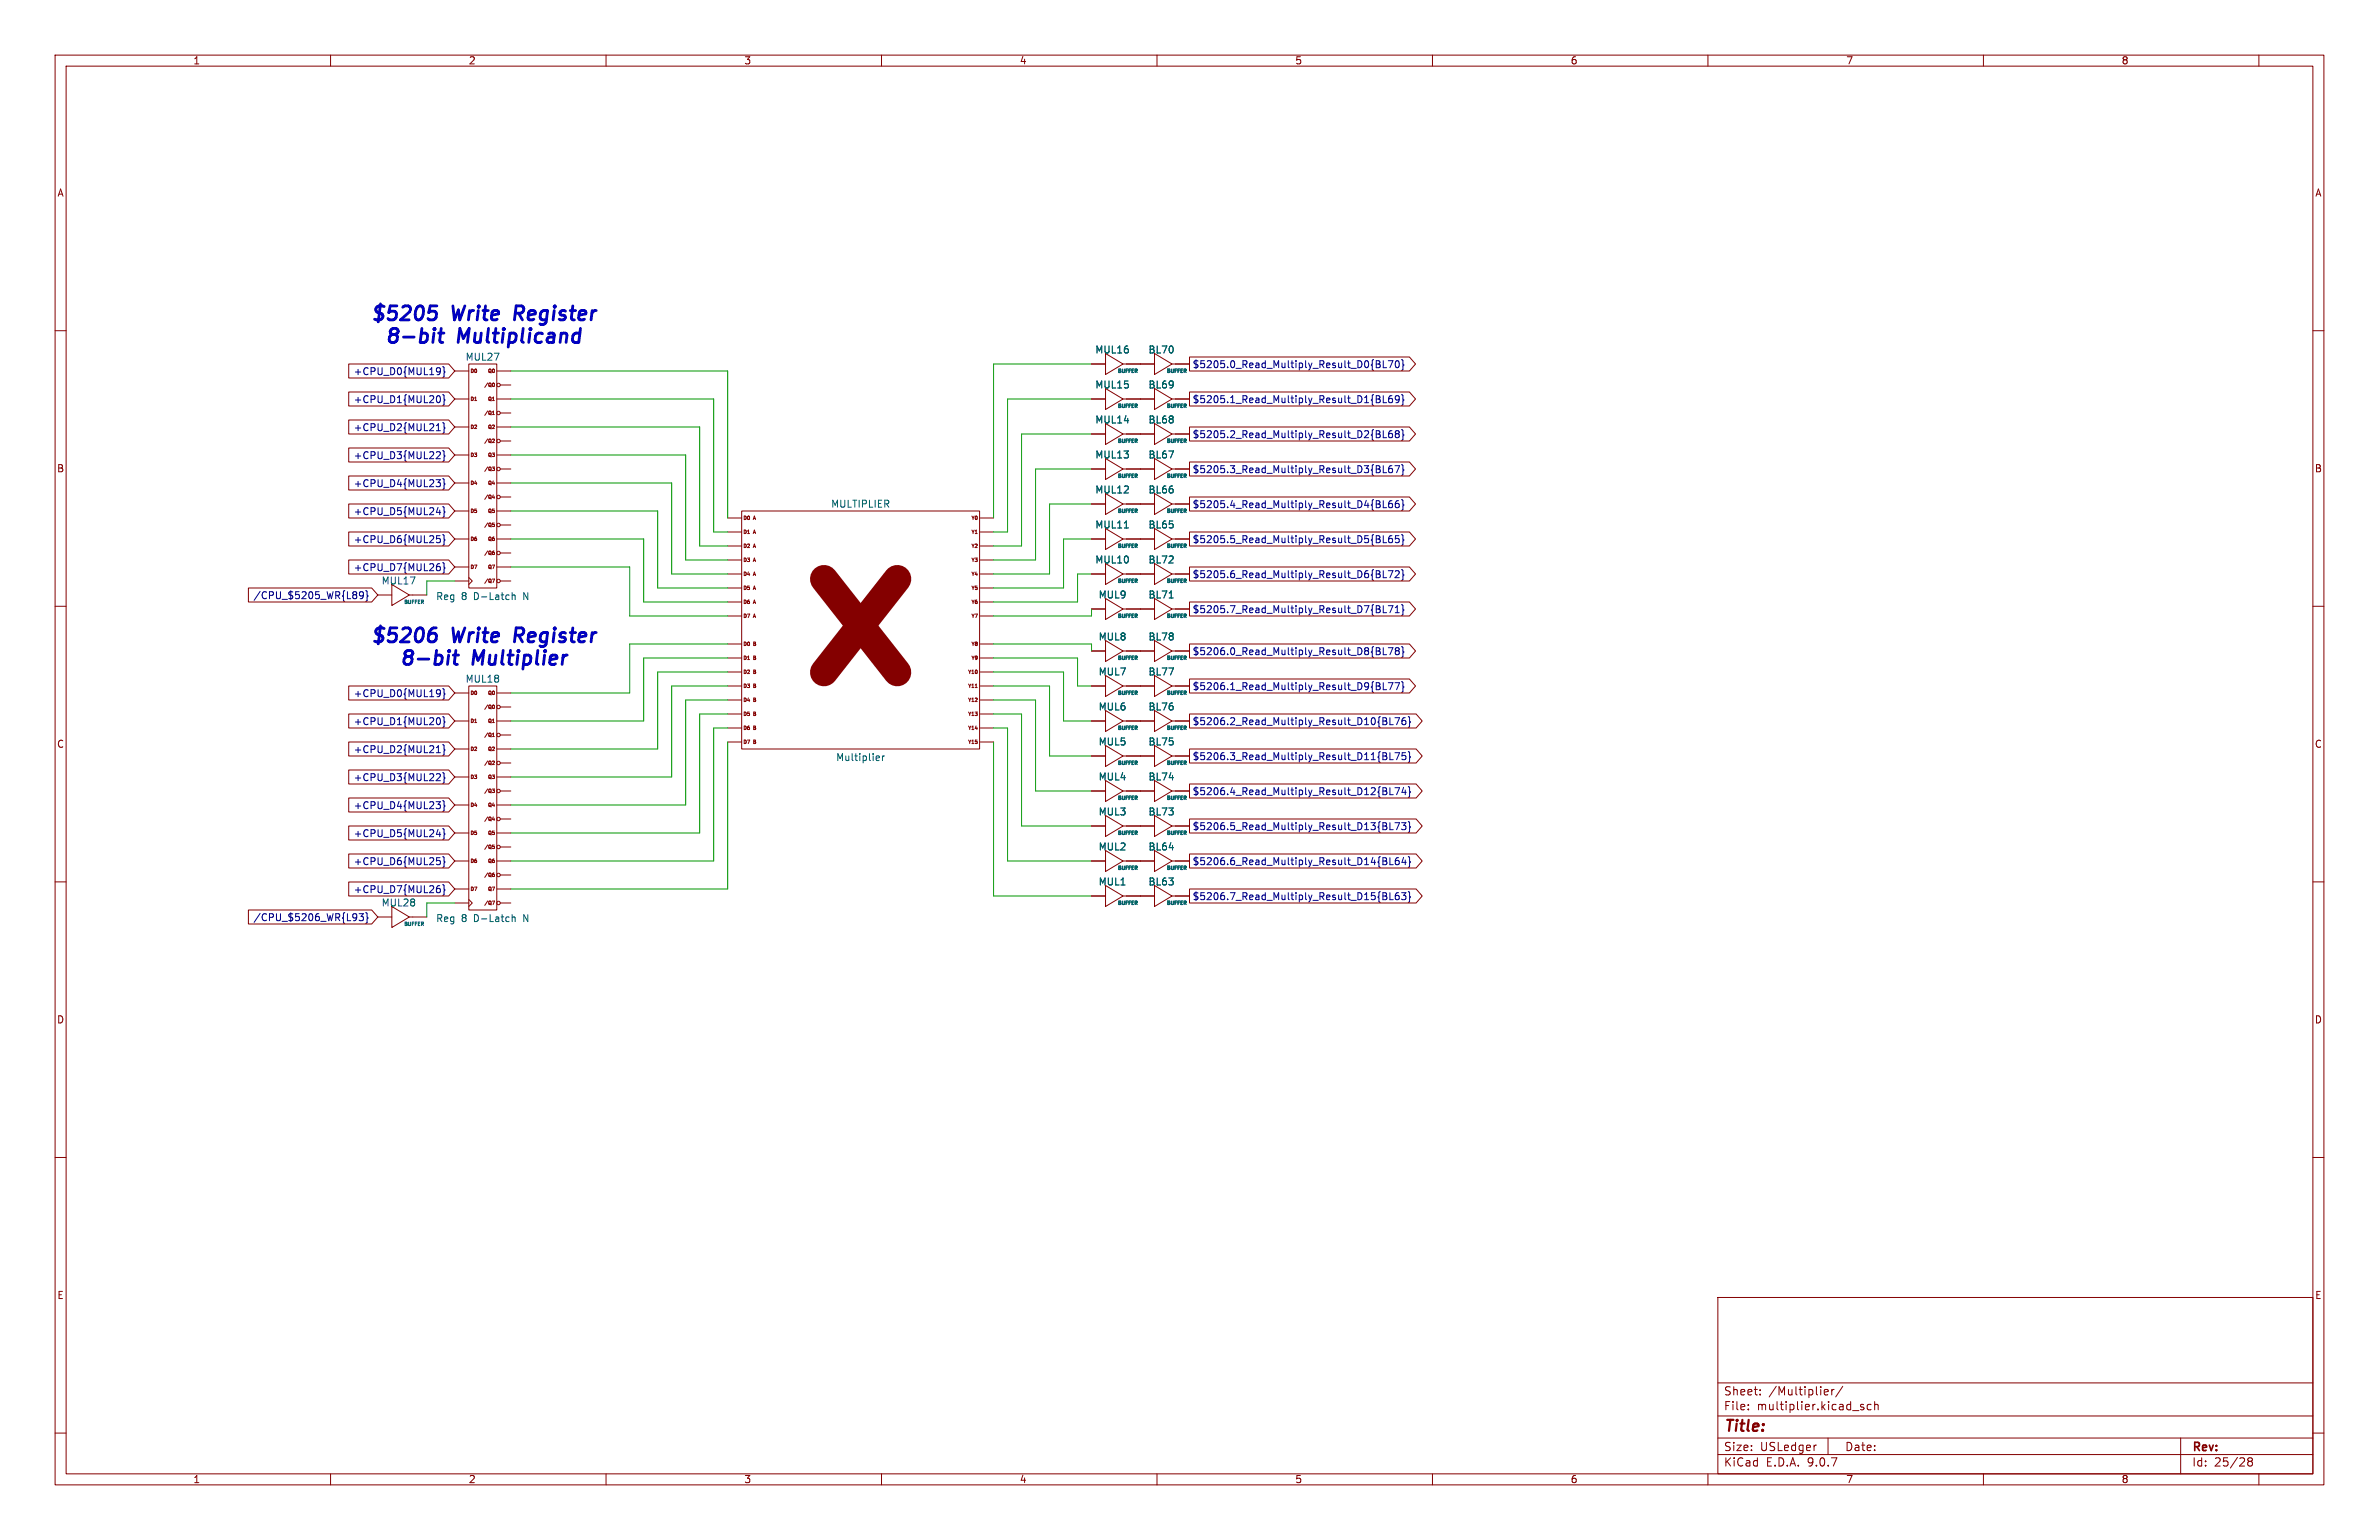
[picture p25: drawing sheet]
<svg xmlns="http://www.w3.org/2000/svg" width="432mm" height="279mm" viewBox="0 0 432 279" stroke-linecap="round" stroke-linejoin="round" font-family="sans-serif">
<defs><g id="words">
<text font-size="35.4" fill="#006464" x="140.8" y="130.8">x</text>
<g font-size="3.5" fill="#0000c2">
<text x="67" y="58.9">$5205</text>
<text x="82" y="58.9">Write</text>
<text x="94.3" y="58.9">Register</text>
<text x="69.6" y="63">8-bit</text>
<text x="83.1" y="63">Multiplicand</text>
<text x="67" y="117.3">$5206</text>
<text x="82" y="117.3">Write</text>
<text x="94.3" y="117.3">Register</text>
<text x="72.3" y="121.4">8-bit</text>
<text x="85.7" y="121.4">Multiplier</text>
</g>
<text font-size="2.8" fill="#840000" x="312.8" y="260.3">Title:</text>
<g font-size="2.1" fill="#840000">
<text x="312.8" y="256.1">File:</text>
<text x="312.8" y="253.4">Sheet:</text>
<text x="318.9" y="256.1">multiplier.kicad_sch</text>
<text x="321" y="253.4">/Multiplier/</text>
<text x="312.8" y="263.5">Size:</text>
<text x="319.5" y="263.5">USLedger</text>
<text x="334.8" y="263.5">Date:</text>
<text x="397.8" y="263.7">Rev:</text>
<text x="312.8" y="266.3">KiCad</text>
<text x="320.5" y="266.3">E.D.A.</text>
<text x="328.1" y="266.3">9.0.7</text>
<text x="397.8" y="266.3">Id:</text>
<text x="401.9" y="266.3">25/28</text>
</g>
<g font-size="1.8" fill="#840000">
<text x="35" y="11.9">1</text>
<text x="85" y="11.9">2</text>
<text x="135" y="11.9">3</text>
<text x="185" y="11.9">4</text>
<text x="235" y="11.9">5</text>
<text x="285" y="11.9">6</text>
<text x="335" y="11.9">7</text>
<text x="385" y="11.9">8</text>
<text x="10.3" y="35.9">A</text>
<text x="420.1" y="35.9">A</text>
<text x="10.3" y="85.9">B</text>
<text x="420.1" y="85.9">B</text>
<text x="10.3" y="135.9">C</text>
<text x="420.1" y="135.9">C</text>
<text x="10.3" y="185.9">D</text>
<text x="420.1" y="185.9">D</text>
<text x="10.3" y="235.9">E</text>
<text x="420.1" y="235.9">E</text>
<text x="35" y="269.3">1</text>
<text x="85" y="269.3">2</text>
<text x="135" y="269.3">3</text>
<text x="185" y="269.3">4</text>
<text x="235" y="269.3">5</text>
<text x="285" y="269.3">6</text>
<text x="335" y="269.3">7</text>
<text x="385" y="269.3">8</text>
</g>
<g font-size="1.8" fill="#006464">
<text x="84.4" y="65.6">MUL27</text>
<text x="198.7" y="64.3">MUL16</text>
<text x="208.4" y="64.3">BL70</text>
<text x="198.7" y="70.7">MUL15</text>
<text x="208.4" y="70.7">BL69</text>
<text x="198.7" y="77">MUL14</text>
<text x="208.4" y="77">BL68</text>
<text x="198.7" y="83.4">MUL13</text>
<text x="208.4" y="83.4">BL67</text>
<text x="198.7" y="89.7">MUL12</text>
<text x="208.4" y="89.7">BL66</text>
<text x="150.8" y="92.3">MULTIPLIER</text>
<text x="198.7" y="96.1">MUL11</text>
<text x="208.4" y="96.1">BL65</text>
<text x="69.2" y="106.2">MUL17</text>
<text x="198.7" y="102.4">MUL10</text>
<text x="208.4" y="102.4">BL72</text>
<text x="79.1" y="109.1">Reg</text>
<text x="83.7" y="109.1">8</text>
<text x="86.1" y="109.1">D-Latch</text>
<text x="95.3" y="109.1">N</text>
<text x="199.3" y="108.8">MUL9</text>
<text x="208.4" y="108.8">BL71</text>
<text x="199.3" y="116.4">MUL8</text>
<text x="208.4" y="116.4">BL78</text>
<text x="84.4" y="124.1">MUL18</text>
<text x="199.3" y="122.7">MUL7</text>
<text x="208.4" y="122.7">BL77</text>
<text x="199.3" y="129.1">MUL6</text>
<text x="208.4" y="129.1">BL76</text>
<text x="199.3" y="135.4">MUL5</text>
<text x="208.4" y="135.4">BL75</text>
<text x="151.7" y="138.3">Multiplier</text>
<text x="199.3" y="141.8">MUL4</text>
<text x="208.4" y="141.8">BL74</text>
<text x="199.3" y="148.1">MUL3</text>
<text x="208.4" y="148.1">BL73</text>
<text x="199.3" y="154.5">MUL2</text>
<text x="208.4" y="154.5">BL64</text>
<text x="199.3" y="160.8">MUL1</text>
<text x="208.4" y="160.8">BL63</text>
<text x="69.2" y="164.7">MUL28</text>
<text x="79.1" y="167.5">Reg</text>
<text x="83.7" y="167.5">8</text>
<text x="86.1" y="167.5">D-Latch</text>
<text x="95.3" y="167.5">N</text>
</g>
<g font-size="1.8" fill="#000084">
<text x="64.1" y="68.3">+CPU_D0{MUL19}</text>
<text x="216.4" y="67">$5205.0_Read_Multiply_Result_D0{BL70}</text>
<text x="64.1" y="73.3">+CPU_D1{MUL20}</text>
<text x="216.4" y="73.3">$5205.1_Read_Multiply_Result_D1{BL69}</text>
<text x="64.1" y="83.5">+CPU_D3{MUL22}</text>
<text x="64.1" y="78.4">+CPU_D2{MUL21}</text>
<text x="216.4" y="79.7">$5205.2_Read_Multiply_Result_D2{BL68}</text>
<text x="64.1" y="88.6">+CPU_D4{MUL23}</text>
<text x="216.4" y="86">$5205.3_Read_Multiply_Result_D3{BL67}</text>
<text x="64.1" y="93.7">+CPU_D5{MUL24}</text>
<text x="216.4" y="92.4">$5205.4_Read_Multiply_Result_D4{BL66}</text>
<text x="64.1" y="98.7">+CPU_D6{MUL25}</text>
<text x="216.4" y="98.7">$5205.5_Read_Multiply_Result_D5{BL65}</text>
<text x="64.1" y="103.8">+CPU_D7{MUL26}</text>
<text x="216.4" y="105.1">$5205.6_Read_Multiply_Result_D6{BL72}</text>
<text x="45.9" y="108.9">/CPU_$5205_WR{L89}</text>
<text x="216.4" y="111.4">$5205.7_Read_Multiply_Result_D7{BL71}</text>
<text x="216.4" y="119.1">$5206.0_Read_Multiply_Result_D8{BL78}</text>
<text x="216.4" y="125.4">$5206.1_Read_Multiply_Result_D9{BL77}</text>
<text x="64.1" y="126.7">+CPU_D0{MUL19}</text>
<text x="64.1" y="131.8">+CPU_D1{MUL20}</text>
<text x="216.4" y="131.8">$5206.2_Read_Multiply_Result_D10{BL76}</text>
<text x="64.1" y="136.8">+CPU_D2{MUL21}</text>
<text x="64.1" y="141.9">+CPU_D3{MUL22}</text>
<text x="216.4" y="138.1">$5206.3_Read_Multiply_Result_D11{BL75}</text>
<text x="64.1" y="147">+CPU_D4{MUL23}</text>
<text x="216.4" y="144.5">$5206.4_Read_Multiply_Result_D12{BL74}</text>
<text x="64.1" y="152.1">+CPU_D5{MUL24}</text>
<text x="216.4" y="150.8">$5206.5_Read_Multiply_Result_D13{BL73}</text>
<text x="64.1" y="157.2">+CPU_D6{MUL25}</text>
<text x="216.4" y="157.2">$5206.6_Read_Multiply_Result_D14{BL64}</text>
<text x="45.9" y="167.3">/CPU_$5206_WR{L93}</text>
<text x="64.1" y="162.2">+CPU_D7{MUL26}</text>
<text x="216.4" y="163.5">$5206.7_Read_Multiply_Result_D15{BL63}</text>
</g>
<g font-size=".9" fill="#840000">
<text x="85.2" y="67.9">D0</text>
<text x="87.8" y="70.4">/Q0</text>
<text x="88.4" y="67.9">Q0</text>
<text x="85.2" y="72.9">D1</text>
<text x="87.8" y="75.5">/Q1</text>
<text x="88.4" y="72.9">Q1</text>
<text x="85.2" y="78">D2</text>
<text x="85.2" y="83.1">D3</text>
<text x="87.8" y="80.6">/Q2</text>
<text x="88.4" y="78">Q2</text>
<text x="88.4" y="83.1">Q3</text>
<text x="85.2" y="88.2">D4</text>
<text x="87.8" y="85.6">/Q3</text>
<text x="88.4" y="88.2">Q4</text>
<text x="85.2" y="93.3">D5</text>
<text x="87.8" y="90.7">/Q4</text>
<text x="87.8" y="95.8">/Q5</text>
<text x="88.4" y="93.3">Q5</text>
<text x="134.8" y="94.5">D0</text>
<text x="136.8" y="94.5">A</text>
<text x="176.2" y="94.5">Y0</text>
<text x="85.2" y="98.3">D6</text>
<text x="87.8" y="100.9">/Q6</text>
<text x="88.4" y="98.3">Q6</text>
<text x="134.8" y="97.1">D1</text>
<text x="134.8" y="99.6">D2</text>
<text x="136.8" y="97.1">A</text>
<text x="136.8" y="99.6">A</text>
<text x="176.2" y="97.1">Y1</text>
<text x="176.2" y="99.6">Y2</text>
<text x="85.2" y="103.4">D7</text>
<text x="87.8" y="106">/Q7</text>
<text x="88.4" y="103.4">Q7</text>
<text x="134.8" y="102.1">D3</text>
<text x="134.8" y="104.7">D4</text>
<text x="134.8" y="107.2">D5</text>
<text x="136.8" y="102.1">A</text>
<text x="136.8" y="104.7">A</text>
<text x="136.8" y="107.2">A</text>
<text x="176.2" y="102.1">Y3</text>
<text x="176.2" y="104.7">Y4</text>
<text x="176.2" y="107.2">Y5</text>
<text x="134.8" y="109.8">D6</text>
<text x="134.8" y="112.3">D7</text>
<text x="136.8" y="109.8">A</text>
<text x="136.8" y="112.3">A</text>
<text x="176.2" y="109.8">Y6</text>
<text x="176.2" y="112.3">Y7</text>
<text x="134.8" y="117.4">D0</text>
<text x="134.8" y="119.9">D1</text>
<text x="136.8" y="117.4">B</text>
<text x="136.8" y="119.9">B</text>
<text x="176.2" y="117.4">Y8</text>
<text x="176.2" y="119.9">Y9</text>
<text x="134.8" y="122.5">D2</text>
<text x="134.8" y="125">D3</text>
<text x="136.8" y="122.5">B</text>
<text x="136.8" y="125">B</text>
<text x="175.6" y="122.5">Y10</text>
<text x="175.6" y="125">Y11</text>
<text x="85.2" y="126.3">D0</text>
<text x="85.2" y="131.4">D1</text>
<text x="87.8" y="128.8">/Q0</text>
<text x="88.4" y="126.3">Q0</text>
<text x="88.4" y="131.4">Q1</text>
<text x="134.8" y="127.5">D4</text>
<text x="134.8" y="130.1">D5</text>
<text x="136.8" y="127.5">B</text>
<text x="136.8" y="130.1">B</text>
<text x="175.6" y="127.5">Y12</text>
<text x="175.6" y="130.1">Y13</text>
<text x="85.2" y="136.4">D2</text>
<text x="87.8" y="133.9">/Q1</text>
<text x="88.4" y="136.4">Q2</text>
<text x="134.8" y="132.6">D6</text>
<text x="134.8" y="135.2">D7</text>
<text x="136.8" y="132.6">B</text>
<text x="136.8" y="135.2">B</text>
<text x="175.6" y="132.6">Y14</text>
<text x="175.6" y="135.2">Y15</text>
<text x="85.2" y="141.5">D3</text>
<text x="87.8" y="139">/Q2</text>
<text x="88.4" y="141.5">Q3</text>
<text x="85.2" y="146.6">D4</text>
<text x="87.8" y="144.1">/Q3</text>
<text x="87.8" y="149.1">/Q4</text>
<text x="88.4" y="146.6">Q4</text>
<text x="85.2" y="151.7">D5</text>
<text x="87.8" y="154.2">/Q5</text>
<text x="88.4" y="151.7">Q5</text>
<text x="85.2" y="156.8">D6</text>
<text x="85.2" y="161.8">D7</text>
<text x="87.8" y="159.3">/Q6</text>
<text x="88.4" y="156.8">Q6</text>
<text x="88.4" y="161.8">Q7</text>
<text x="87.8" y="164.4">/Q7</text>
</g>
<g font-size=".9" fill="#006464">
<text x="202.8" y="67.9">BUFFER</text>
<text x="211.6" y="67.9">BUFFER</text>
<text x="202.8" y="74.2">BUFFER</text>
<text x="211.6" y="74.2">BUFFER</text>
<text x="202.8" y="80.6">BUFFER</text>
<text x="211.6" y="80.6">BUFFER</text>
<text x="202.8" y="86.9">BUFFER</text>
<text x="211.6" y="86.9">BUFFER</text>
<text x="202.8" y="93.3">BUFFER</text>
<text x="211.6" y="93.3">BUFFER</text>
<text x="202.8" y="99.6">BUFFER</text>
<text x="211.6" y="99.6">BUFFER</text>
<text x="202.8" y="106">BUFFER</text>
<text x="211.6" y="106">BUFFER</text>
<text x="73.2" y="109.8">BUFFER</text>
<text x="202.8" y="112.3">BUFFER</text>
<text x="211.6" y="112.3">BUFFER</text>
<text x="202.8" y="119.9">BUFFER</text>
<text x="211.6" y="119.9">BUFFER</text>
<text x="202.8" y="126.3">BUFFER</text>
<text x="211.6" y="126.3">BUFFER</text>
<text x="202.8" y="132.6">BUFFER</text>
<text x="211.6" y="132.6">BUFFER</text>
<text x="202.8" y="139">BUFFER</text>
<text x="211.6" y="139">BUFFER</text>
<text x="202.8" y="145.3">BUFFER</text>
<text x="211.6" y="145.3">BUFFER</text>
<text x="202.8" y="151.7">BUFFER</text>
<text x="211.6" y="151.7">BUFFER</text>
<text x="202.8" y="158">BUFFER</text>
<text x="211.6" y="158">BUFFER</text>
<text x="202.8" y="164.4">BUFFER</text>
<text x="211.6" y="164.4">BUFFER</text>
<text x="73.2" y="168.2">BUFFER</text>
</g>
</g></defs>
<g fill="none" stroke="#840000" stroke-width=".18">
<path d="M10 10h411.8v259.4h-411.8zM12 12h407.8v255.4h-407.8zM60 10v2M110 10v2M160 10v2M210 10v2M260 10v2M310 10v2M360 10v2M410 10v2M10 60h2M63.3 76.2h18.1l1.1 1.3-1.1 1.2h-18.1z"/>
<path d="M63.3 71.1h18.1l1.1 1.3-1.1 1.3h-18.1zM63.3 66h18.1l1.1 1.3-1.1 1.3h-18.1zM82.5 72.4h2.6M82.5 67.3h2.6M82.5 77.5h2.6M85.1 66h5.1v40.7h-5.1zM86.2 72.7h.3M89.4 74.8l.2-.2v.6M89.4 75.2h.3M89.4 79.7h.2l.1 .1-.4 .5h.4M89.4 69.6l.1-.1a.29 .29 0 0 1 .3 .3 .29 .29 0 0 1-.4 .3M90.2 72.4h2.5"/>
<path d="M90.2 67.3h2.5M90.2 77.5h2.5M90.8 69.9h1.9M90.8 74.9h1.9M198.1 66h2.6M198.1 72.4h2.6M198.1 78.7h2.6M200.7 70.5l3.1 1.9-3.1 1.9zM200.7 76.8l3.1 1.9-3.1 1.9zM200.7 64.1l3.1 1.9-3.1 1.9zM203.8 66h5.7M203.8 72.4h5.7"/>
<path d="M203.8 78.7h5.7M209.5 64.1l3.2 1.9-3.2 1.9zM209.5 76.8l3.2 1.9-3.2 1.9zM209.5 70.5l3.2 1.9-3.2 1.9zM212.7 66h3.2M212.7 72.4h3.2M212.7 78.7h3.2M215.9 71.1h39.9l1.1 1.3-1.1 1.3h-39.9zM215.9 64.8h39.9l1.1 1.2-1.1 1.3h-39.9zM215.9 77.5h39.9l1.1 1.2-1.1 1.3h-39.9zM419.8 60h2M63.3 86.4h18.1l1.1 1.2-1.1 1.3h-18.1z"/>
<path d="M63.3 91.4h18.1l1.1 1.3-1.1 1.3h-18.1zM63.3 96.5h18.1l1.1 1.3-1.1 1.3h-18.1zM63.3 81.3h18.1l1.1 1.3-1.1 1.2h-18.1zM82.5 97.8h2.6M82.5 82.6h2.6M82.5 87.6h2.6M82.5 92.7h2.6M89.3 84.7h.4l-.2 .3h.2v.3l-.3 .1M89.4 95.2l.3 .1v.2h-.3M89.4 94.9h.3M89.5 89.8l-.1 .4h.4M89.7 90v.5"/>
<path d="M89.7 100l-.3 .1M90.2 97.8h2.5M90.2 82.6h2.5M90.2 87.6h2.5M90.2 92.7h2.5M90.8 85.1h1.9M90.8 80h1.9M90.8 90.2h1.9M90.8 95.3h1.9M132.1 94h2.5M132.1 96.5h2.5M132.1 99.1h2.5"/>
<path d="M134.6 92.7h43.2v43.2h-43.2zM135.7 96.8h.3M177.8 94h2.5M177.8 96.5h2.5M177.8 99.1h2.5M198.1 91.4h2.6M198.1 85.1h2.6M198.1 97.8h2.6M200.7 89.5l3.1 1.9-3.1 1.9zM200.7 83.2l3.1 1.9-3.1 1.9zM200.7 95.9l3.1 1.9-3.1 1.9zM203.8 91.4h5.7"/>
<path d="M203.8 85.1h5.7M203.8 97.8h5.7M209.5 89.5l3.2 1.9-3.2 1.9zM209.5 83.2l3.2 1.9-3.2 1.9zM209.5 95.9l3.2 1.9-3.2 1.9zM212.7 91.4h3.2M212.7 85.1h3.2M212.7 97.8h3.2M215.9 96.5h39.9l1.1 1.3-1.1 1.3h-39.9zM215.9 83.8h39.9l1.1 1.3-1.1 1.3h-39.9zM215.9 90.2h39.9l1.1 1.2-1.1 1.3h-39.9zM10 110h2"/>
<path d="M45.1 106.7h22.4l1.1 1.3-1.1 1.2h-22.4zM63.3 101.6h18.1l1.1 1.3-1.1 1.2h-18.1zM68.6 108h2.5M71.1 106l3.2 2-3.2 1.9zM74.3 108h3.2M82.5 102.9h2.6M82.5 105.4h2.6M85.1 104.8l.6 .6-.6 .6M89.3 105.1h.5l-.3 .6M89.4 100.3h.3v.3h-.3M90.2 102.9h2.5M90.8 105.4h1.9"/>
<path d="M90.8 100.3h1.9M177.8 101.6h2.5M177.8 104.1h2.5M177.8 106.7h2.5M177.8 109.2h2.5M177.8 111.8h2.5M177.8 116.8h2.5M177.8 119.4h2.5M198.1 104.1h2.6M198.1 110.5h2.6M198.1 118.1h2.6M200.7 102.2l3.1 1.9-3.1 1.9z"/>
<path d="M200.7 116.2l3.1 1.9-3.1 1.9zM200.7 108.6l3.1 1.9-3.1 1.9zM203.8 104.1h5.7M203.8 110.5h5.7M203.8 118.1h5.7M209.5 102.2l3.2 1.9-3.2 1.9zM209.5 108.6l3.2 1.9-3.2 1.9zM209.5 116.2l3.2 1.9-3.2 1.9zM212.7 104.1h3.2M212.7 110.5h3.2M212.7 118.1h3.2M215.9 116.8h39.9l1.1 1.3-1.1 1.3h-39.9z"/>
<path d="M215.9 102.9h39.9l1.1 1.2-1.1 1.3h-39.9zM215.9 109.2h39.9l1.1 1.3-1.1 1.3h-39.9zM419.8 110h2M63.3 139.7h18.1l1.1 1.3-1.1 1.2h-18.1zM63.3 124.5h18.1l1.1 1.2-1.1 1.3h-18.1zM63.3 134.6h18.1l1.1 1.3-1.1 1.3h-18.1zM63.3 129.5h18.1l1.1 1.3-1.1 1.3h-18.1zM82.5 130.8h2.6M82.5 125.7h2.6M82.5 135.9h2.6M85.1 124.5h5.1v40.6h-5.1zM86.2 131.1h.3"/>
<path d="M89.4 133.6h.3M89.4 133.2l.2-.2v.6M89.4 138.1h.2l.1 .2-.4 .4h.4M89.4 128.5h.2M89.6 128h-.2M89.6 128h.1M89.7 128v.5M89.7 128.5h-.1M90.2 130.8h2.5M90.2 125.7h2.5M90.2 135.9h2.5M90.8 128.3h1.9"/>
<path d="M90.8 133.4h1.9M90.8 138.4h1.9M177 124.7h.4M177.8 121.9h2.5M177.8 124.5h2.5M177.8 127h2.5M177.8 129.5h2.5M177.8 132.1h2.5M177.8 134.6h2.5M198.1 137.2h2.6M198.1 130.8h2.6M198.1 124.5h2.6"/>
<path d="M200.7 128.9l3.1 1.9-3.1 1.9zM200.7 135.3l3.1 1.9-3.1 1.9zM200.7 122.6l3.1 1.9-3.1 1.9zM203.8 137.2h5.7M203.8 130.8h5.7M203.8 124.5h5.7M209.5 135.3l3.2 1.9-3.2 1.9zM209.5 128.9l3.2 1.9-3.2 1.9zM209.5 122.6l3.2 1.9-3.2 1.9zM212.7 137.2h3.2M212.7 130.8h3.2M212.7 124.5h3.2"/>
<path d="M215.9 129.5h41.1l1.1 1.3-1.1 1.3h-41.1zM215.9 123.2h39.9l1.1 1.3-1.1 1.2h-39.9zM215.9 135.9h41.1l1.1 1.3-1.1 1.2h-41.1zM10 160h2M63.3 149.9h18.1l1.1 1.2-1.1 1.3h-18.1zM63.3 144.8h18.1l1.1 1.3-1.1 1.2h-18.1zM63.3 154.9h18.1l1.1 1.3-1.1 1.3h-18.1zM82.5 156.2h2.6M82.5 141h2.6M82.5 146.1h2.6M82.5 151.1h2.6M89.3 143.2h.4l-.2 .2 .2 .1v.2l-.3 .1"/>
<path d="M89.4 153.6l.3 .1v.2h-.3M89.4 153.3h.3M89.4 158.7l.3 .1v.2h-.3M89.5 148.2l-.1 .5h.4M89.7 148.5v.4M89.7 158.4l-.3 .2M90.2 156.2h2.5M90.2 141h2.5M90.2 146.1h2.5M90.2 151.1h2.5M90.8 143.5h1.9M90.8 148.6h1.9"/>
<path d="M90.8 153.7h1.9M90.8 158.8h1.9M198.1 143.5h2.6M198.1 149.9h2.6M198.1 156.2h2.6M200.7 148l3.1 1.9-3.1 1.9zM200.7 154.3l3.1 1.9-3.1 1.9zM200.7 141.6l3.1 1.9-3.1 1.9zM203.8 143.5h5.7M203.8 149.9h5.7M203.8 156.2h5.7M209.5 141.6l3.2 1.9-3.2 1.9z"/>
<path d="M209.5 154.3l3.2 1.9-3.2 1.9zM209.5 148l3.2 1.9-3.2 1.9zM212.7 143.5h3.2M212.7 149.9h3.2M212.7 156.2h3.2M215.9 148.6h41.1l1.1 1.3-1.1 1.2h-41.1zM215.9 142.2h41.1l1.1 1.3-1.1 1.3h-41.1zM215.9 154.9h41.1l1.1 1.3-1.1 1.3h-41.1zM419.8 160h2M45.1 165.1h22.4l1.1 1.3-1.1 1.2h-22.4zM63.3 160h18.1l1.1 1.3-1.1 1.3h-18.1zM68.6 166.4h2.5"/>
<path d="M71.1 164.5l3.2 1.9-3.2 1.9zM74.3 166.4h3.2M82.5 161.3h2.6M82.5 163.8h2.6M85.1 163.2l.6 .6-.6 .7M89.3 163.5h.5l-.3 .6M90.2 161.3h2.5M90.8 163.8h1.9M198.1 162.6h2.6M200.7 160.7l3.1 1.9-3.1 1.9zM203.8 162.6h5.7M209.5 160.7l3.2 1.9-3.2 1.9z"/>
<path d="M212.7 162.6h3.2M215.9 161.3h41.1l1.1 1.3-1.1 1.2h-41.1zM10 210h2M419.8 210h2M311.8 235.4h108v32h-108zM10 260h2M311.8 256.9h108M311.8 250.9h108M317.3 255.6v.2M317.3 254.9v.1M319.5 252.9v.2M319.5 252.2v.1"/>
<path d="M331.2 253h.6M331.2 252.2l.4-.1 .2 .3-.7 .2M332.5 252.1v1M332.9 252.1l-.3 .1-.1 .2M334.5 251.5l-1.3 1.9M337.7 255.1l.6 .4-.2 .3-.4-.1M338.3 254.9l-.4-.1-.2 .2M339.6 254.9l-.4-.1-.3 .3v.4l.1 .2h.6M340.3 254.9l.2-.1 .3 .1 .1 .9M340.3 254.3v1.5M419.8 260h2M60 267.4v2"/>
<path d="M110 267.4v2M160 267.4v2M210 267.4v2M260 267.4v2M310 267.4v2M311.8 263.9h108M311.8 260.9h108M329.5 262.2h.2M331.8 260.9v3M360 267.4v2M395.8 260.9v6.5M408.3 265.1l-.3-.3 .3-.3 .4 .1 .1 .2-.3 .3"/>
<path d="M408.3 265.1l-.3 .3v.4l.3 .2 .4-.1 .1-.2v-.4l-.3-.2M408.3 265.1h.2M410 267.4v2"/>
<circle cx="90.5" cy="74.9" r=".32"/>
<circle cx="90.5" cy="69.9" r=".32"/>
<circle cx="90.5" cy="90.2" r=".32"/>
<circle cx="90.5" cy="85.1" r=".32"/>
<circle cx="90.5" cy="80" r=".32"/>
<circle cx="90.5" cy="95.3" r=".32"/>
<circle cx="90.5" cy="105.4" r=".32"/>
<circle cx="90.5" cy="100.3" r=".32"/>
<circle cx="90.5" cy="133.4" r=".32"/>
<circle cx="90.5" cy="128.3" r=".32"/>
<circle cx="90.5" cy="138.4" r=".32"/>
<circle cx="90.5" cy="153.7" r=".32"/>
<circle cx="90.5" cy="158.8" r=".32"/>
<circle cx="90.5" cy="148.6" r=".32"/>
<circle cx="90.5" cy="143.5" r=".32"/>
<circle cx="90.5" cy="163.8" r=".32"/>
</g>
<path d="M204.1 95.8h.7M93 107.5v1.3M93 108.1l.1-.2 .3 .1 .1 .8M212.2 108.5h.7M93 165.9v1.3M93 166.5l.1-.1h.3l.1 .8" fill="none" stroke="#006464" stroke-width=".18"/>
<g fill="none" stroke="#000084" stroke-width=".18">
<path d="M79.2 78.1h.7M79.4 66.7h.3l.2 .3a.84 .84 0 0 1-.3 1h-.3M79.4 77.1l.2-.2v1.2M79.5 71.8a.68 .68 0 0 1 .4 .6 .68 .68 0 0 1-.4 .7M79.9 67.3l-.2 .2h-.3M80.4 66.5l.2 .2v.6l.2 .2-.2 .2v.6l-.2 .2M80.4 71.6l.2 .2v.6l.2 .2-.2 .2v.6l-.2 .1M80.4 76.7l.2 .2v.6l.2 .2-.2 .1v.6l-.2 .2M249.8 65.4l.6 .2 .1 .2-.3 .2M249.8 71.8l.6 .1 .1 .3-.3 .2M249.8 78.1l.6 .2 .1 .2-.3 .2M249.8 72.4h.4"/>
<path d="M249.8 66h.4M249.8 78.7h.4M250.2 66l.3 .3v.3l-.7 .1M250.2 72.4l.3 .2v.3l-.7 .2M250.2 78.7l.3 .3v.3l-.7 .1M251.1 65.4v1.3h.6M251.1 71.8v1.3h.6M251.1 78.1v1.3h.6M252 65.4h.8l-.5 1.3M252.6 71.8l-.3 .1a.86 .86 0 0 0 0 1.2l.4-.2 .1-.4-.3-.2h-.3l-.2 .2M252.6 78.1l-.3 .1a.86 .86 0 0 0 0 1.2l.4-.1 .1-.4-.3-.3-.3 .1-.2 .2M253.4 65.5l.1-.1a.68 .68 0 0 1 .5 .7 .68 .68 0 0 1-.5 .6 .84 .84 0 0 1-.1-1.2z"/>
<path d="M253.5 78.7l-.3-.3 .3-.3h.2l.3 .3-.3 .3M253.5 78.7l-.3 .2 .1 .4 .2 .1 .4-.1 .1-.1v-.3l-.3-.2M253.5 78.7h.2M254 72.3l-.3 .3-.3-.1-.2-.2v-.3l.3-.2h.2l.3 .2a.84 .84 0 0 1-.4 1.1h-.2M254.4 65.3l.2 .1v.6l.2 .2-.2 .2v.6l-.2 .2M254.4 71.6l.2 .2v.6l.2 .2-.2 .2v.6l-.2 .1M254.4 78l.2 .1v.6l.2 .2-.2 .2v.6l-.2 .2M79.1 87h.8l-.4 .5 .4 .1v.5l-.2 .2h-.4M79.2 93h.8M79.3 97.2h.6M79.4 82h.4l.1 .3-.8 .9h.8M79.4 97.7h.3l.2 .2-.1 .5-.4 .1"/>
<path d="M79.8 92.5v.9M80.4 81.8l.2 .2v.6l.2 .1-.2 .2v.6l-.2 .2M80.4 86.8l.2 .2v.6l.2 .2-.2 .2v.6l-.2 .2M80.4 91.9l.2 .2v.6l.2 .2-.2 .2v.6l-.2 .2M80.4 97l.2 .2v.6l.2 .2-.2 .2v.6l-.2 .1M249.8 84.5l.6 .1 .1 .3-.3 .2M249.8 90.8l.6 .2 .1 .2-.3 .2M249.8 97.2l.6 .1 .1 .3-.3 .2M249.8 97.8h.4M249.8 85.1h.4M249.8 91.4h.4M250.2 85.1l.3 .2v.3l-.7 .2"/>
<path d="M250.2 91.4l.3 .3v.3l-.7 .1M250.2 97.8l.3 .2v.3l-.7 .2M251.1 84.5v1.3h.6M251.1 90.8v1.3h.6M251.1 97.2v1.3h.6M252.6 84.5l-.3 .1a.86 .86 0 0 0 0 1.2l.4-.2 .1-.4-.3-.2h-.3l-.2 .2M252.6 90.8l-.3 .1a.86 .86 0 0 0 0 1.2l.4-.1 .1-.4-.3-.3-.3 .1-.2 .2M252.6 97.2l-.3 .1a.86 .86 0 0 0 0 1.2l.4-.2 .1-.4-.3-.2h-.3l-.2 .2M253.2 84.5h.8l-.5 1.3M253.9 90.8l-.4 .1a.86 .86 0 0 0 0 1.2l.4-.1 .1-.4-.3-.3h-.2l-.3 .3M253.9 97.2h-.6l-.1 .6 .2-.1h.5l.1 .2-.1 .4-.2 .2-.5-.2M254.4 84.3l.2 .2v.6l.2 .2-.2 .2v.6l-.2 .1"/>
<path d="M254.4 90.7l.2 .1v.6l.2 .2-.2 .2v.6l-.2 .2M254.4 97l.2 .2v.6l.2 .2-.2 .2v.6l-.2 .1M64.6 107.4l.2 .2-.2 .2M64.6 108l.2 .1-.2 .5M66 107.9l-.3 .2h-.3l-.2-.2v-.3l.3-.2h.2l.3 .2a.84 .84 0 0 1-.4 1h-.2M66.4 107.2l.2 .2v.6l.2 .1-.2 .2v.6l-.2 .2M79.4 102.8h.3l.2 .2v.4l-.5 .1M79.8 102.3h-.4M80.4 102.1l.2 .2v.6l.2 .2-.2 .1v.6l-.2 .2M249.8 117.5l.6 .1 .1 .3-.3 .2M249.8 103.5l.6 .2 .1 .2-.3 .2M249.8 109.9l.6 .1 .1 .3-.3 .2"/>
<path d="M249.8 118.1h.4M249.8 104.1h.4M249.8 110.5h.4M250.2 118.1l.3 .3v.3l-.7 .1M250.2 104.1l.3 .3v.3l-.7 .1M250.2 110.5l.3 .2v.3l-.7 .2M251.1 117.5v1.3h.6M251.1 103.5v1.3h.6M251.1 109.9v1.3h.6M252 117.5h.8l-.5 1.3M252 103.5h.8l-.5 1.3M252 109.9h.8l-.5 1.3"/>
<path d="M253.2 103.7l.5-.2 .3 .4-.8 .9h.8M253.2 111.2h.8M253.2 110.3l.4-.4v1.3M253.5 118.1l-.3 .2 .1 .4 .2 .1 .4-.1 .1-.2v-.2l-.3-.2M253.5 118.1l-.3-.3 .3-.3h.2l.3 .3-.3 .3M253.5 118.1h.2M254.4 117.3l.2 .2v.6l.2 .2-.2 .2v.6l-.2 .2M254.4 103.4l.2 .1v.6l.2 .2-.2 .2v.6l-.2 .2M254.4 109.7l.2 .2v.6l.2 .2-.2 .2v.6l-.2 .1M79.2 136.6h.7M79.4 125.1h.3l.2 .3a.84 .84 0 0 1-.3 1h-.3M79.4 135.5l.2-.2v1.3"/>
<path d="M79.5 130.2a.68 .68 0 0 1 .4 .6 .68 .68 0 0 1-.4 .7M79.9 125.7l-.2 .2h-.3M80.4 130l.2 .2v.6l.2 .2-.2 .2v.6l-.2 .2M80.4 124.9l.2 .2v.6l.2 .2-.2 .2v.6l-.2 .2M80.4 135.1l.2 .2v.6l.2 .2-.2 .2v.6l-.2 .1M249.8 123.9l.6 .1 .1 .2-.3 .3M249.8 124.5h.4M250.2 124.5l.3 .2v.3l-.7 .1M251 130.2l.6 .1 .1 .3-.3 .2M251 136.6l.6 .1 .1 .2-.3 .3M251 130.8h.4M251 137.2h.4"/>
<path d="M251.1 123.9v1.2h.6M251.4 130.8l.3 .3v.3l-.7 .1M251.4 137.2l.3 .2v.3l-.7 .1M252 123.9h.8l-.5 1.2M252.3 130.2v1.3h.6M252.3 136.6v1.2h.6M253.2 130.2h.8l-.5 1.3M253.2 136.6h.8l-.5 1.2M253.2 123.9h.8l-.5 1.2M254.4 123.7l.2 .2v.6l.2 .1-.2 .2v.6l-.2 .2M255.1 130.2l-.4 .1a.86 .86 0 0 0 0 1.2l.4-.1 .1-.5-.3-.2h-.2l-.2 .2M255.1 136.6h-.6v.6l.1-.2 .5 .1 .1 .2-.1 .4-.2 .1-.4-.1"/>
<path d="M255.6 130l.2 .2v.6l.2 .2-.2 .2v.6l-.2 .2M255.6 136.4l.2 .2v.6l.2 .1-.2 .2v.6l-.2 .2M79.1 145.5h.8l-.4 .4 .4 .2v.4l-.2 .2h-.4M79.2 151.4h.8M79.3 155.6h.6M79.4 140.4h.4l.1 .3-.8 .9h.8M79.4 156.1h.3l.2 .2v.5l-.5 .1M79.8 151v.8M80.4 150.3l.2 .2v.6l.2 .2-.2 .2v.6l-.2 .2M80.4 140.2l.2 .2v.6l.2 .2-.2 .1v.6l-.2 .2M80.4 145.3l.2 .2v.6l.2 .1-.2 .2v.6l-.2 .2M80.4 155.4l.2 .2v.6l.2 .2-.2 .2v.6l-.2 .2"/>
<path d="M251 142.9l.6 .1 .1 .3-.3 .2M251 149.3l.6 .1 .1 .2-.3 .3M251 155.6l.6 .1 .1 .3-.3 .2M251 149.9h.4M251 143.5h.4M251 156.2h.4M251.4 143.5l.3 .3v.3l-.7 .1M251.4 149.9l.3 .2v.3l-.7 .1M251.4 156.2l.3 .3v.3l-.7 .1M252.3 142.9v1.3h.6M252.3 149.3v1.2h.6M252.3 155.6v1.3h.6"/>
<path d="M253.2 149.3h.8l-.5 1.2M253.2 142.9h.8l-.5 1.3M253.9 155.6l-.4 .1a.86 .86 0 0 0 0 1.2l.4-.1 .1-.5-.3-.2-.3 .1-.2 .1M254.4 149.3h.8l-.4 .4 .3 .2v.5l-.2 .1-.5-.1M254.8 142.8l-.3 1h.7M254.8 155.5l-.3 1h.7M255.1 143.3v.9M255.1 156v.9M255.6 142.7l.2 .2v.6l.2 .2-.2 .2v.6l-.2 .2M255.6 149.1l.2 .2v.6l.2 .1-.2 .2v.6l-.2 .2M255.6 155.4l.2 .2v.6l.2 .2-.2 .2v.6l-.2 .2M64.6 165.8l.2 .7-.2 .4"/>
<path d="M64.8 166.3l-.2 .2M65.2 165.8h.8l-.5 .5 .4 .1v.5l-.2 .1-.5-.1M66.4 165.6l.2 .2v.6l.2 .2-.2 .1v.6l-.2 .2M79.4 161.2h.3l.2 .2v.4l-.5 .2M79.8 160.7l-.4 .1M80.4 160.5l.2 .2v.6l.2 .2-.2 .2v.6l-.2 .1M251 162l.6 .1 .1 .2-.3 .3M251 162.6h.4M251.4 162.6l.3 .2v.3l-.7 .1M252.3 162v1.2h.6M253.9 162h-.4a.86 .86 0 0 0 0 1.2l.4-.1 .1-.4-.3-.3-.3 .1-.2 .2M254.4 162h.8l-.4 .4 .3 .2v.5l-.2 .1-.5-.1"/>
<path d="M255.6 161.8l.2 .2v.6l.2 .1-.2 .2v.6l-.2 .2"/>
</g>
<g fill="none" stroke="#009600" stroke-width=".18">
<path d="M92.7 77.5h34.3v21.6h5.1M92.7 72.4h36.8v24.1h2.6M92.7 67.3h39.4v26.7M198.1 78.7h-12.7v20.4h-5.1M198.1 72.4h-15.2v24.1h-2.6M198.1 66h-17.8v28M92.7 97.8h24.1v11.4h15.3M92.7 92.7h26.7v14h12.7M92.7 82.6h31.8v19h7.6M92.7 87.6h29.2v16.5h10.2M198.1 97.8h-5.1v8.9h-12.7M198.1 91.4h-7.6v12.7h-10.2"/>
<path d="M198.1 85.1h-10.1v16.5h-7.7M82.5 105.4h-5v2.6M92.7 102.9h21.6v8.9h17.8M132.1 116.8h-17.8v8.9h-21.6M132.1 119.4h-15.3v11.4h-24.1M180.3 119.4h15.3v5.1h2.5M180.3 116.8h17.8v1.3M198.1 104.1h-2.5v5.1h-15.3M198.1 110.5v1.3h-17.8M132.1 121.9h-12.7v14h-26.7M132.1 124.5h-10.2v16.5h-29.2M132.1 127h-7.6v19.1h-31.8"/>
<path d="M132.1 129.5h-5.1v21.6h-34.3M132.1 132.1h-2.6v24.1h-36.8M132.1 134.6v26.7h-39.4M180.3 121.9h12.7v8.9h5.1M180.3 132.1h2.6v24.1h15.2M180.3 124.5h10.2v12.7h7.6M180.3 127h7.7v16.5h10.1M180.3 129.5h5.1v20.4h12.7M180.3 134.6v28h17.8M82.5 163.8h-5v2.6"/>
</g>
<g fill="none" stroke="#0000c2" stroke-width=".51">
<path d="M78 56.6l.8-.1 .3 .2 .1 .2v.7l-.3 .3-.9 .1M78.1 55.5h1.2M78.9 59.6l-.1 .2M78.9 59.6l-.2 .1 .1 .1M78.9 59.6l.1 .1-.2 .1M80.1 59.6l-.3 2.2 .1 .2 .5 .1M105.4 59.6l-.4 2.5M78.8 60.4l-.2 1.7M79.6 60.4h1M78.1 115l.2-.1 .7 .1 .2 .4v.6a.84 .84 0 0 1-1.1 .5M79.2 113.9a1.03 1.03 0 0 0-1.2 .6M81.4 118.9l-.2 1.6"/>
<path d="M81.5 118l-.1 .1 .1 .1M82.3 118.9h.9M82.7 118l-.2 2.2 .1 .2 .4 .1"/>
</g>
<use href="#words"/>
</svg>
